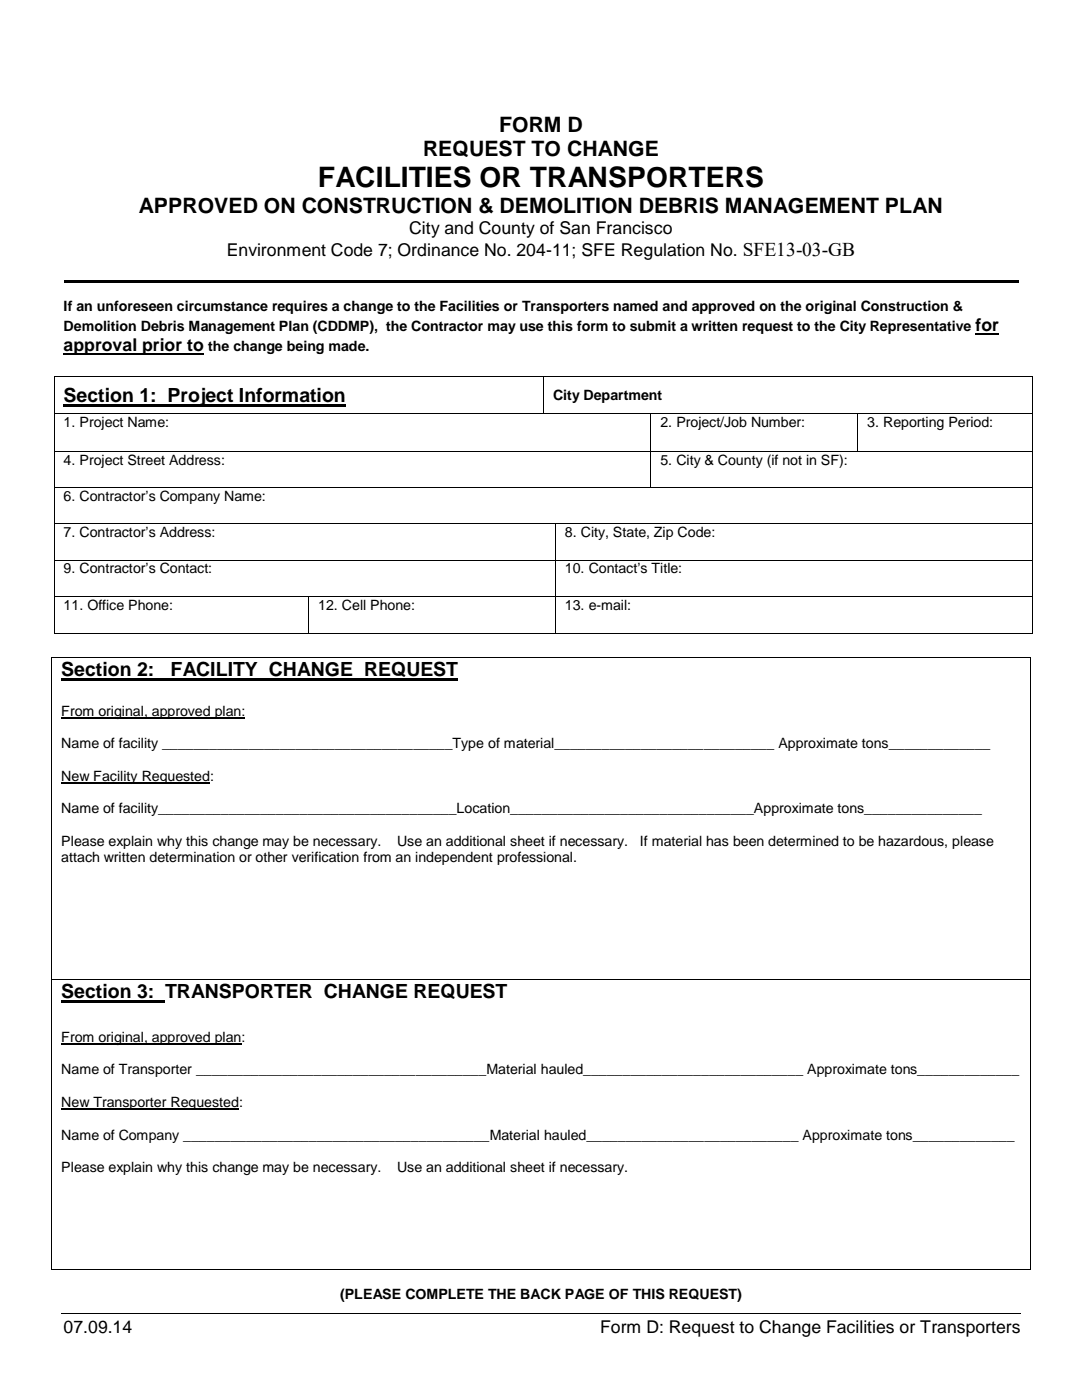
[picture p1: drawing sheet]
<svg xmlns="http://www.w3.org/2000/svg" width="216mm" height="279mm" viewBox="0 0 216 279" stroke-linecap="round" stroke-linejoin="round" font-family="sans-serif">
<defs><g id="words">
<text font-size="5.6" x="63.4" y="37.4">FACILITIES OR TRANSPORTERS</text>
<g font-size="4.2">
<text x="99.6" y="26.3">FORM D</text>
<text x="84.4" y="31.2">REQUEST TO CHANGE</text>
<text x="27.7" y="42.5">APPROVED ON CONSTRUCTION &amp; DEMOLITION DEBRIS MANAGEMENT PLAN</text>
</g>
<g font-size="3.9">
<text x="12.7" y="80.2">Section 1: Project Information</text>
<text x="12.2" y="134.9">Section 2:</text>
<text x="34" y="134.9">FACILITY CHANGE REQUEST</text>
<text x="12.2" y="199.2">Section 3: TRANSPORTER CHANGE REQUEST</text>
</g>
<g font-size="3.5">
<text x="81.7" y="46.8">City and County of San Francisco</text>
<text x="45.3" y="51.1">Environment Code 7; Ordinance No. 204-11; SFE Regulation No. SFE13-03-GB</text>
<text x="194.6" y="66">for</text>
<text x="12.7" y="70.1">approval prior to</text>
<text x="12.7" y="265.9">07.09.14</text>
<text x="119.8" y="265.9">Form D: Request to Change Facilities or Transporters</text>
</g>
<g font-size="2.8">
<text x="12.7" y="62.1">If an unforeseen circumstance requires a change to the Facilities or Transporters named and approved on the original Construction &amp;</text>
<text x="12.7" y="66">Demolition Debris Management Plan (CDDMP), the Contractor may use this form to submit a written request to the City Representative</text>
<text x="41.5" y="70.1">the change being made.</text>
<text x="110.4" y="79.8">City Department</text>
<text x="12.7" y="85.3">1. Project Name:</text>
<text x="131.8" y="85.3">2. Project/Job Number:</text>
<text x="173.1" y="85.3">3. Reporting Period:</text>
<text x="12.7" y="92.8">4. Project Street Address:</text>
<text x="131.8" y="92.8">5. City &amp; County (if not in SF):</text>
<text x="12.7" y="100">6. Contractor’s Company Name:</text>
<text x="12.7" y="107.1">7. Contractor’s Address:</text>
<text x="112.7" y="107.1">8. City, State, Zip Code:</text>
<text x="12.7" y="114.4">9. Contractor’s Contact:</text>
<text x="112.7" y="114.4">10. Contact’s Title:</text>
<text x="12.7" y="121.7">11. Office Phone:</text>
<text x="63.5" y="121.7">12. Cell Phone:</text>
<text x="112.7" y="121.7">13. e-mail:</text>
<text x="12.2" y="142.8">From original, approved plan:</text>
<text x="12.2" y="149.4">Name of facility _____________________________________Type of material____________________________ Approximate tons_____________</text>
<text x="12.2" y="155.8">New Facility Requested:</text>
<text x="12.2" y="162.3">Name of facility______________________________________Location_______________________________Approximate tons_______________</text>
<text x="12.2" y="168.8">Please explain why this change may be necessary.</text>
<text x="12.2" y="172">attach written determination or other verification from an independent professional.</text>
<text x="79.2" y="168.8">Use an additional sheet if necessary.</text>
<text x="127.7" y="168.8">If material has been determined to be hazardous, please</text>
<text x="12.2" y="207.9">From original, approved plan:</text>
<text x="12.2" y="214.4">Name of Transporter _____________________________________Material hauled____________________________ Approximate tons_____________</text>
<text x="12.2" y="220.9">New Transporter Requested:</text>
<text x="12.2" y="227.4">Name of Company _______________________________________Material hauled___________________________ Approximate tons_____________</text>
<text x="12.2" y="233.9">Please explain why this change may be necessary.</text>
<text x="79.2" y="233.9">Use an additional sheet if necessary.</text>
<text x="67.9" y="259.3">(PLEASE COMPLETE THE BACK PAGE OF THIS REQUEST)</text>
</g>
</g></defs>
<g fill="none" stroke="#000" stroke-width=".2">
<path d="M10.8 75.2v7.3M10.9 75.1h97.5M108.5 75.2v7.3M108.5 75.1h97.5M206.1 75.2v7.3M10.8 82.7v7.3M10.8 90.2v7.1M10.8 97.5v6.9M10.9 82.6h97.5M10.9 90.1h118.9M10.9 97.4h118.9M108.5 82.6h21.3"/>
<path d="M129.9 82.7v7.3M129.9 90.2v7.1M130 82.6h41.1M130 90.1h41.1M130 97.4h76M171.2 82.7v7.3M171.2 82.6h34.8M171.2 90.1h34.8M206.1 82.7v7.3M206.1 90.2v7.1M206.1 97.5v6.9M10.8 104.6v7.1"/>
<path d="M10.8 111.8v7.2M10.8 119.1v7.2M10.9 104.5h99.8M10.9 111.8h99.8M10.9 119h50.6M61.6 119.1v7.2M61.7 119h49M110.8 104.6v7.1M110.8 111.8v7.2M110.8 119.1v7.2M110.9 104.5h95.1M110.9 111.8h95.1"/>
<path d="M110.9 119h95.1M206.1 104.6v7.1M206.1 111.8v7.2M206.1 119.1v7.2M10.3 131.3v64.2M10.4 131.2h195.1M10.9 126.4h50.6M61.7 126.4h49M110.9 126.4h95.1M205.6 131.3v64.2M10.3 195.6v57.8M10.4 195.5h195.1"/>
<path d="M205.6 195.6v57.8M10.4 253.4h195.1M12.2 262.2h191.5"/>
</g>
<g fill="#fff" stroke="#fff" stroke-width=".26">
<path d="M182.7 5h22.8v19.3h-22.8z" fill-rule="evenodd"/>
<path d="M8.7 6.4h75.6v17.6h-75.6z" fill-rule="evenodd"/>
</g>
<g fill="#000">
<path d="M12.7 56h190.5v.5h-190.5z" fill-rule="evenodd"/>
<path d="M10.7 75.1h.2v.1h-.2z" fill-rule="evenodd"/>
<path d="M10.7 75.1h.2v.1h-.2z" fill-rule="evenodd"/>
<path d="M108.4 75.1h.1v.1h-.1z" fill-rule="evenodd"/>
<path d="M206 75.1h.2v.1h-.2z" fill-rule="evenodd"/>
<path d="M206 75.1h.2v.1h-.2z" fill-rule="evenodd"/>
<path d="M10.7 82.5h.2v.2h-.2z" fill-rule="evenodd"/>
<path d="M10.7 90h.2v.2h-.2z" fill-rule="evenodd"/>
<path d="M10.7 97.3h.2v.2h-.2z" fill-rule="evenodd"/>
<path d="M108.4 82.5h.1v.2h-.1z" fill-rule="evenodd"/>
<path d="M129.8 82.5h.2v.2h-.2z" fill-rule="evenodd"/>
<path d="M129.8 90h.2v.2h-.2z" fill-rule="evenodd"/>
<path d="M129.8 97.3h.2v.2h-.2z" fill-rule="evenodd"/>
<path d="M171.1 82.5h.1v.2h-.1z" fill-rule="evenodd"/>
<path d="M171.1 90h.1v.2h-.1z" fill-rule="evenodd"/>
<path d="M206 82.5h.2v.2h-.2z" fill-rule="evenodd"/>
<path d="M206 90h.2v.2h-.2z" fill-rule="evenodd"/>
<path d="M206 97.3h.2v.2h-.2z" fill-rule="evenodd"/>
<path d="M10.7 104.4h.2v.2h-.2z" fill-rule="evenodd"/>
<path d="M10.7 111.7h.2v.1h-.2z" fill-rule="evenodd"/>
<path d="M10.7 119h.2v.1h-.2z" fill-rule="evenodd"/>
<path d="M61.5 119h.2v.1h-.2z" fill-rule="evenodd"/>
<path d="M110.7 104.4h.2v.2h-.2z" fill-rule="evenodd"/>
<path d="M110.7 111.7h.2v.1h-.2z" fill-rule="evenodd"/>
<path d="M110.7 119h.2v.1h-.2z" fill-rule="evenodd"/>
<path d="M206 104.4h.2v.2h-.2z" fill-rule="evenodd"/>
<path d="M206 111.7h.2v.1h-.2z" fill-rule="evenodd"/>
<path d="M206 119h.2v.1h-.2z" fill-rule="evenodd"/>
<path d="M10.2 131.1h.2v.2h-.2z" fill-rule="evenodd"/>
<path d="M10.2 131.1h.2v.2h-.2z" fill-rule="evenodd"/>
<path d="M10.7 126.3h.2v.1h-.2z" fill-rule="evenodd"/>
<path d="M10.7 126.3h.2v.1h-.2z" fill-rule="evenodd"/>
<path d="M61.5 126.3h.2v.1h-.2z" fill-rule="evenodd"/>
<path d="M110.7 126.3h.2v.1h-.2z" fill-rule="evenodd"/>
<path d="M205.5 131.1h.2v.2h-.2z" fill-rule="evenodd"/>
<path d="M205.5 131.1h.2v.2h-.2z" fill-rule="evenodd"/>
<path d="M206 126.3h.2v.1h-.2z" fill-rule="evenodd"/>
<path d="M206 126.3h.2v.1h-.2z" fill-rule="evenodd"/>
<path d="M10.2 195.5h.2v.1h-.2z" fill-rule="evenodd"/>
<path d="M205.5 195.5h.2v.1h-.2z" fill-rule="evenodd"/>
<path d="M10.2 253.4h.2v.1h-.2z" fill-rule="evenodd"/>
<path d="M10.2 253.4h.2v.1h-.2z" fill-rule="evenodd"/>
<path d="M205.5 253.4h.2v.1h-.2z" fill-rule="evenodd"/>
<path d="M205.5 253.4h.2v.1h-.2z" fill-rule="evenodd"/>
</g>
<path d="M12.7 70.6h28M194.6 66.6h4.7" fill="none" stroke="#000" stroke-width=".38"/>
<path d="M12.7 80.9h56.3M12.2 135.6h79.2M12.2 199.8h20.8" fill="none" stroke="#000" stroke-width=".42"/>
<path d="M12.2 143.2h36.7M12.2 156.2h29.7M12.2 208.3h36M12.2 221.3h35.5" fill="none" stroke="#000" stroke-width=".21"/>
<use href="#words"/>
</svg>
